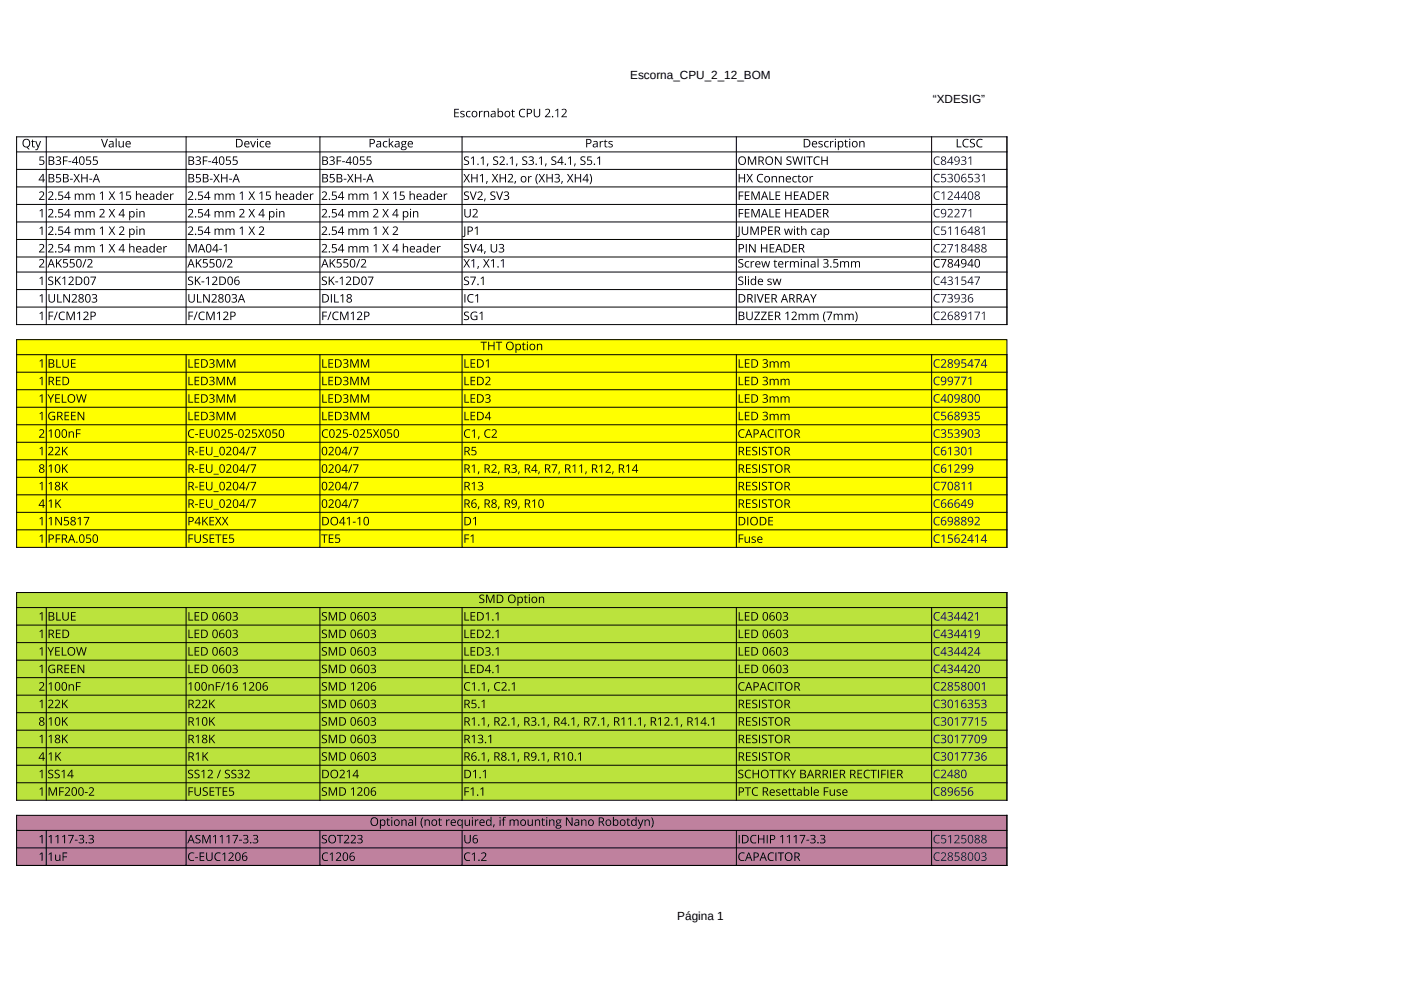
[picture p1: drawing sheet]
<svg xmlns="http://www.w3.org/2000/svg" width="420mm" height="297mm" viewBox="0 0 420 297" stroke-linecap="round" stroke-linejoin="round" font-family="sans-serif">
<defs><g id="words">
<g font-size="3.5">
<text x="188.9" y="23.7">Escorna_CPU_2_12_BOM</text>
<text x="135.8" y="35.1">Escornabot CPU 2.12</text>
<text x="279.7" y="30.9">“XDESIG”</text>
<text x="6.5" y="44.2">Qty</text>
<text x="30.3" y="44.2">Value</text>
<text x="70.4" y="44.2">Device</text>
<text x="110.5" y="44.2">Package</text>
<text x="175.4" y="44.2">Parts</text>
<text x="240.6" y="44.2">Description</text>
<text x="286.5" y="44.2">LCSC</text>
<text x="11.5" y="49.4">5</text>
<text x="14.2" y="49.4">B3F-4055</text>
<text x="56.1" y="49.4">B3F-4055</text>
<text x="96.3" y="49.4">B3F-4055</text>
<text x="138.9" y="49.4">S1.1, S2.1, S3.1, S4.1, S5.1</text>
<text x="221.1" y="49.4">OMRON SWITCH</text>
<text x="11.5" y="54.7">4</text>
<text x="11.5" y="59.9">2</text>
<text x="14.2" y="54.7">B5B-XH-A</text>
<text x="14.2" y="59.9">2.54 mm 1 X 15 header</text>
<text x="56.1" y="54.7">B5B-XH-A</text>
<text x="56.1" y="59.9">2.54 mm 1 X 15 header</text>
<text x="96.3" y="54.7">B5B-XH-A</text>
<text x="96.3" y="59.9">2.54 mm 1 X 15 header</text>
<text x="138.9" y="54.7">XH1, XH2, or (XH3, XH4)</text>
<text x="138.9" y="59.9">SV2, SV3</text>
<text x="221.1" y="54.7">HX Connector</text>
<text x="221.1" y="59.9">FEMALE HEADER</text>
<text x="11.5" y="65.2">1</text>
<text x="14.2" y="65.2">2.54 mm 2 X 4 pin</text>
<text x="56.1" y="65.2">2.54 mm 2 X 4 pin</text>
<text x="96.3" y="65.2">2.54 mm 2 X 4 pin</text>
<text x="138.9" y="65.2">U2</text>
<text x="221.1" y="65.2">FEMALE HEADER</text>
<text x="11.5" y="70.4">1</text>
<text x="14.2" y="70.4">2.54 mm 1 X 2 pin</text>
<text x="56.1" y="70.4">2.54 mm 1 X 2</text>
<text x="96.3" y="70.4">2.54 mm 1 X 2</text>
<text x="138.9" y="70.4">JP1</text>
<text x="221.1" y="70.4">JUMPER with cap</text>
<text x="11.5" y="75.7">2</text>
<text x="14.2" y="75.7">2.54 mm 1 X 4 header</text>
<text x="56.1" y="75.7">MA04-1</text>
<text x="96.3" y="75.7">2.54 mm 1 X 4 header</text>
<text x="138.9" y="75.7">SV4, U3</text>
<text x="221.1" y="75.7">PIN HEADER</text>
<text x="11.5" y="80.2">2</text>
<text x="14.2" y="80.2">AK550/2</text>
<text x="56.1" y="80.2">AK550/2</text>
<text x="96.3" y="80.2">AK550/2</text>
<text x="138.9" y="80.2">X1, X1.1</text>
<text x="221.1" y="80.2">Screw terminal 3.5mm</text>
<text x="279.7" y="80.2">C784940</text>
<text x="11.5" y="85.4">1</text>
<text x="14.2" y="85.4">SK12D07</text>
<text x="56.1" y="85.4">SK-12D06</text>
<text x="96.3" y="85.4">SK-12D07</text>
<text x="138.9" y="85.4">S7.1</text>
<text x="221.1" y="85.4">Slide sw</text>
<text x="11.5" y="90.7">1</text>
<text x="11.5" y="95.9">1</text>
<text x="14.2" y="90.7">ULN2803</text>
<text x="14.2" y="95.9">F/CM12P</text>
<text x="56.1" y="90.7">ULN2803A</text>
<text x="56.1" y="95.9">F/CM12P</text>
<text x="96.3" y="90.7">DIL18</text>
<text x="96.3" y="95.9">F/CM12P</text>
<text x="138.9" y="90.7">IC1</text>
<text x="138.9" y="95.9">SG1</text>
<text x="221.1" y="90.7">DRIVER ARRAY</text>
<text x="221.1" y="95.9">BUZZER 12mm (7mm)</text>
<text x="144.1" y="104.9">THT Option</text>
<text x="11.5" y="110.2">1</text>
<text x="14.2" y="110.2">BLUE</text>
<text x="56.1" y="110.2">LED3MM</text>
<text x="96.3" y="110.2">LED3MM</text>
<text x="138.9" y="110.2">LED1</text>
<text x="221.1" y="110.2">LED 3mm</text>
<text x="11.5" y="115.4">1</text>
<text x="14.2" y="115.4">RED</text>
<text x="56.1" y="115.4">LED3MM</text>
<text x="96.3" y="115.4">LED3MM</text>
<text x="138.9" y="115.4">LED2</text>
<text x="221.1" y="115.4">LED 3mm</text>
<text x="11.5" y="120.7">1</text>
<text x="11.5" y="125.9">1</text>
<text x="14.2" y="120.7">YELOW</text>
<text x="14.2" y="125.9">GREEN</text>
<text x="56.1" y="120.7">LED3MM</text>
<text x="56.1" y="125.9">LED3MM</text>
<text x="96.3" y="120.7">LED3MM</text>
<text x="96.3" y="125.9">LED3MM</text>
<text x="138.9" y="120.7">LED3</text>
<text x="138.9" y="125.9">LED4</text>
<text x="221.1" y="120.7">LED 3mm</text>
<text x="221.1" y="125.9">LED 3mm</text>
<text x="11.5" y="131.2">2</text>
<text x="14.2" y="131.2">100nF</text>
<text x="56.1" y="131.2">C-EU025-025X050</text>
<text x="96.3" y="131.2">C025-025X050</text>
<text x="138.9" y="131.2">C1, C2</text>
<text x="221.1" y="131.2">CAPACITOR</text>
<text x="11.5" y="136.4">1</text>
<text x="14.2" y="136.4">22K</text>
<text x="56.1" y="136.4">R-EU_0204/7</text>
<text x="96.3" y="136.4">0204/7</text>
<text x="138.9" y="136.4">R5</text>
<text x="221.1" y="136.4">RESISTOR</text>
<text x="11.5" y="141.7">8</text>
<text x="14.2" y="141.7">10K</text>
<text x="56.1" y="141.7">R-EU_0204/7</text>
<text x="96.3" y="141.7">0204/7</text>
<text x="138.9" y="141.7">R1, R2, R3, R4, R7, R11, R12, R14</text>
<text x="221.1" y="141.7">RESISTOR</text>
<text x="11.5" y="146.9">1</text>
<text x="14.2" y="146.9">18K</text>
<text x="56.1" y="146.9">R-EU_0204/7</text>
<text x="96.3" y="146.9">0204/7</text>
<text x="138.9" y="146.9">R13</text>
<text x="221.1" y="146.9">RESISTOR</text>
<text x="11.5" y="152.2">4</text>
<text x="14.2" y="152.2">1K</text>
<text x="56.1" y="152.2">R-EU_0204/7</text>
<text x="96.3" y="152.2">0204/7</text>
<text x="138.9" y="152.2">R6, R8, R9, R10</text>
<text x="221.1" y="152.2">RESISTOR</text>
<text x="11.5" y="157.4">1</text>
<text x="14.2" y="157.4">1N5817</text>
<text x="56.1" y="157.4">P4KEXX</text>
<text x="96.3" y="157.4">DO41-10</text>
<text x="138.9" y="157.4">D1</text>
<text x="221.1" y="157.4">DIODE</text>
<text x="11.5" y="162.7">1</text>
<text x="14.2" y="162.7">PFRA.050</text>
<text x="56.1" y="162.7">FUSETE5</text>
<text x="96.3" y="162.7">TE5</text>
<text x="138.9" y="162.7">F1</text>
<text x="221.1" y="162.7">Fuse</text>
<text x="11.5" y="186">1</text>
<text x="14.2" y="186">BLUE</text>
<text x="56.1" y="186">LED 0603</text>
<text x="96.3" y="186">SMD 0603</text>
<text x="138.9" y="186">LED1.1</text>
<text x="143.5" y="180.7">SMD Option</text>
<text x="221.1" y="186">LED 0603</text>
<text x="11.5" y="191.2">1</text>
<text x="14.2" y="191.2">RED</text>
<text x="56.1" y="191.2">LED 0603</text>
<text x="96.3" y="191.2">SMD 0603</text>
<text x="138.9" y="191.2">LED2.1</text>
<text x="221.1" y="191.2">LED 0603</text>
<text x="11.5" y="196.5">1</text>
<text x="14.2" y="196.5">YELOW</text>
<text x="56.1" y="196.5">LED 0603</text>
<text x="96.3" y="196.5">SMD 0603</text>
<text x="138.9" y="196.5">LED3.1</text>
<text x="221.1" y="196.5">LED 0603</text>
<text x="11.5" y="201.7">1</text>
<text x="14.2" y="201.7">GREEN</text>
<text x="56.1" y="201.7">LED 0603</text>
<text x="96.3" y="201.7">SMD 0603</text>
<text x="138.9" y="201.7">LED4.1</text>
<text x="221.1" y="201.7">LED 0603</text>
<text x="11.5" y="207">2</text>
<text x="14.2" y="207">100nF</text>
<text x="56.1" y="207">100nF/16 1206</text>
<text x="96.3" y="207">SMD 1206</text>
<text x="138.9" y="207">C1.1, C2.1</text>
<text x="221.1" y="207">CAPACITOR</text>
<text x="11.5" y="212.2">1</text>
<text x="14.2" y="212.2">22K</text>
<text x="56.1" y="212.2">R22K</text>
<text x="96.3" y="212.2">SMD 0603</text>
<text x="138.9" y="212.2">R5.1</text>
<text x="221.1" y="212.2">RESISTOR</text>
<text x="11.5" y="217.5">8</text>
<text x="14.2" y="217.5">10K</text>
<text x="56.1" y="217.5">R10K</text>
<text x="96.3" y="217.5">SMD 0603</text>
<text x="138.9" y="217.5">R1.1, R2.1, R3.1, R4.1, R7.1, R11.1, R12.1, R14.1</text>
<text x="221.1" y="217.5">RESISTOR</text>
<text x="11.5" y="222.7">1</text>
<text x="11.5" y="228">4</text>
<text x="14.2" y="222.7">18K</text>
<text x="14.2" y="228">1K</text>
<text x="56.1" y="222.7">R18K</text>
<text x="56.1" y="228">R1K</text>
<text x="96.3" y="222.7">SMD 0603</text>
<text x="96.3" y="228">SMD 0603</text>
<text x="138.9" y="222.7">R13.1</text>
<text x="138.9" y="228">R6.1, R8.1, R9.1, R10.1</text>
<text x="221.1" y="222.7">RESISTOR</text>
<text x="221.1" y="228">RESISTOR</text>
<text x="11.5" y="233.2">1</text>
<text x="14.2" y="233.2">SS14</text>
<text x="56.1" y="233.2">SS12 / SS32</text>
<text x="96.3" y="233.2">DO214</text>
<text x="138.9" y="233.2">D1.1</text>
<text x="221.1" y="233.2">SCHOTTKY BARRIER RECTIFIER</text>
<text x="11.5" y="238.5">1</text>
<text x="14.2" y="238.5">MF200-2</text>
<text x="56.1" y="238.5">FUSETE5</text>
<text x="96.3" y="238.5">SMD 1206</text>
<text x="138.9" y="238.5">F1.1</text>
<text x="221.1" y="238.5">PTC Resettable Fuse</text>
<text x="110.8" y="247.5">Optional (not required, if mounting Nano Robotdyn)</text>
<text x="11.5" y="252.8">1</text>
<text x="14.2" y="252.8">1117-3.3</text>
<text x="56.1" y="252.8">ASM1117-3.3</text>
<text x="96.3" y="252.8">SOT223</text>
<text x="138.9" y="252.8">U6</text>
<text x="221.1" y="252.8">IDCHIP 1117-3.3</text>
<text x="11.5" y="258">1</text>
<text x="14.2" y="258">1uF</text>
<text x="56.1" y="258">C-EUC1206</text>
<text x="96.3" y="258">C1206</text>
<text x="138.9" y="258">C1.2</text>
<text x="221.1" y="258">CAPACITOR</text>
<text x="203" y="275.7">Página 1</text>
</g>
<g font-size="3.5" fill="#000080">
<text x="279.6" y="49.4">C84931</text>
<text x="279.6" y="54.6">C5306531</text>
<text x="279.6" y="59.9">C124408</text>
<text x="279.6" y="65.2">C92271</text>
<text x="279.6" y="70.4">C5116481</text>
<text x="279.6" y="75.7">C2718488</text>
<text x="279.6" y="85.4">C431547</text>
<text x="279.6" y="90.7">C73936</text>
<text x="279.6" y="95.9">C2689171</text>
<text x="279.6" y="110.2">C2895474</text>
<text x="279.6" y="115.4">C99771</text>
<text x="279.6" y="120.7">C409800</text>
<text x="279.6" y="125.9">C568935</text>
<text x="279.6" y="131.2">C353903</text>
<text x="279.6" y="136.4">C61301</text>
<text x="279.6" y="141.7">C61299</text>
<text x="279.6" y="146.9">C70811</text>
<text x="279.6" y="152.2">C66649</text>
<text x="279.6" y="157.4">C698892</text>
<text x="279.6" y="162.7">C1562414</text>
<text x="279.6" y="186">C434421</text>
<text x="279.6" y="191.2">C434419</text>
<text x="279.6" y="196.5">C434424</text>
<text x="279.6" y="201.7">C434420</text>
<text x="279.6" y="207">C2858001</text>
<text x="279.6" y="212.2">C3016353</text>
<text x="279.6" y="217.5">C3017715</text>
<text x="279.6" y="222.7">C3017709</text>
<text x="279.6" y="228">C3017736</text>
<text x="279.6" y="233.2">C2480</text>
<text x="279.6" y="238.5">C89656</text>
<text x="279.6" y="252.8">C5125088</text>
<text x="279.6" y="258">C2858003</text>
</g>
</g></defs>
<path d="M5 101.8h296.8v62.2h-296.8z" fill-rule="evenodd" fill="#ff0"/>
<path d="M5 177.6h296.8v62.2h-296.8z" fill-rule="evenodd" fill="#bbe33d"/>
<path d="M5 244.3h296.8v15h-296.8z" fill-rule="evenodd" fill="#bf819e"/>
<g fill="none" stroke="#000" stroke-width=".3">
<path d="M4.8 41h297.2M4.8 45.5h297.2M4.8 50.8h297.2M4.8 56h297.2M5 40.9v56.5M13.9 40.9v56.5M55.8 40.9v56.5M95.9 40.9v56.5M138.5 40.9v56.5M220.7 40.9v56.5M279.3 40.9v56.5M301.9 40.9v56.5"/>
<path d="M4.8 61.3h297.2M4.8 66.5h297.2M4.8 71.8h297.2M4.8 77h297.2M4.8 81.5h297.2M4.8 86.8h297.2M4.8 92h297.2M4.8 97.3h297.2M4.8 101.8h297.1M4.8 106.3h297.2M4.8 111.6h297.2M4.8 116.8h297.2"/>
<path d="M5 101.7v62.5M13.9 106.2v58M55.8 106.2v58M95.9 106.2v58M138.5 106.2v58M220.7 106.2v58M279.3 106.2v58M301.9 101.7v62.5M4.8 122.1h297.2M4.8 127.3h297.2M4.8 132.6h297.2M4.8 137.8h297.2"/>
<path d="M4.8 143.1h297.2M4.8 148.3h297.2M4.8 153.6h297.2M4.8 158.8h297.2M4.8 164.1h297.2M4.8 177.6h297.2M5 177.5v62.5M301.9 177.5v62.5M4.8 182.1h297.2M4.8 187.3h297.2M4.8 192.6h297.2M4.8 197.8h297.2"/>
<path d="M13.9 182v58M55.8 182v58M95.9 182v58M138.5 182v58M220.7 182v58M279.3 182v58M4.8 203.1h297.2M4.8 208.3h297.2M4.8 213.6h297.2M4.8 218.8h297.2M4.8 224.1h297.2M4.8 229.3h297.2"/>
<path d="M4.8 234.6h297.2M4.8 239.8h297.2M4.8 244.4h297.2M4.8 248.9h297.2M4.8 254.1h297.2M4.8 259.4h297.2M5 244.2v15.3M13.9 248.7v10.8M55.8 248.7v10.8M95.9 248.7v10.8M138.5 248.7v10.8M220.7 248.7v10.8"/>
<path d="M279.3 248.7v10.8M301.9 244.2v15.3"/>
</g>
<use href="#words"/>
</svg>
